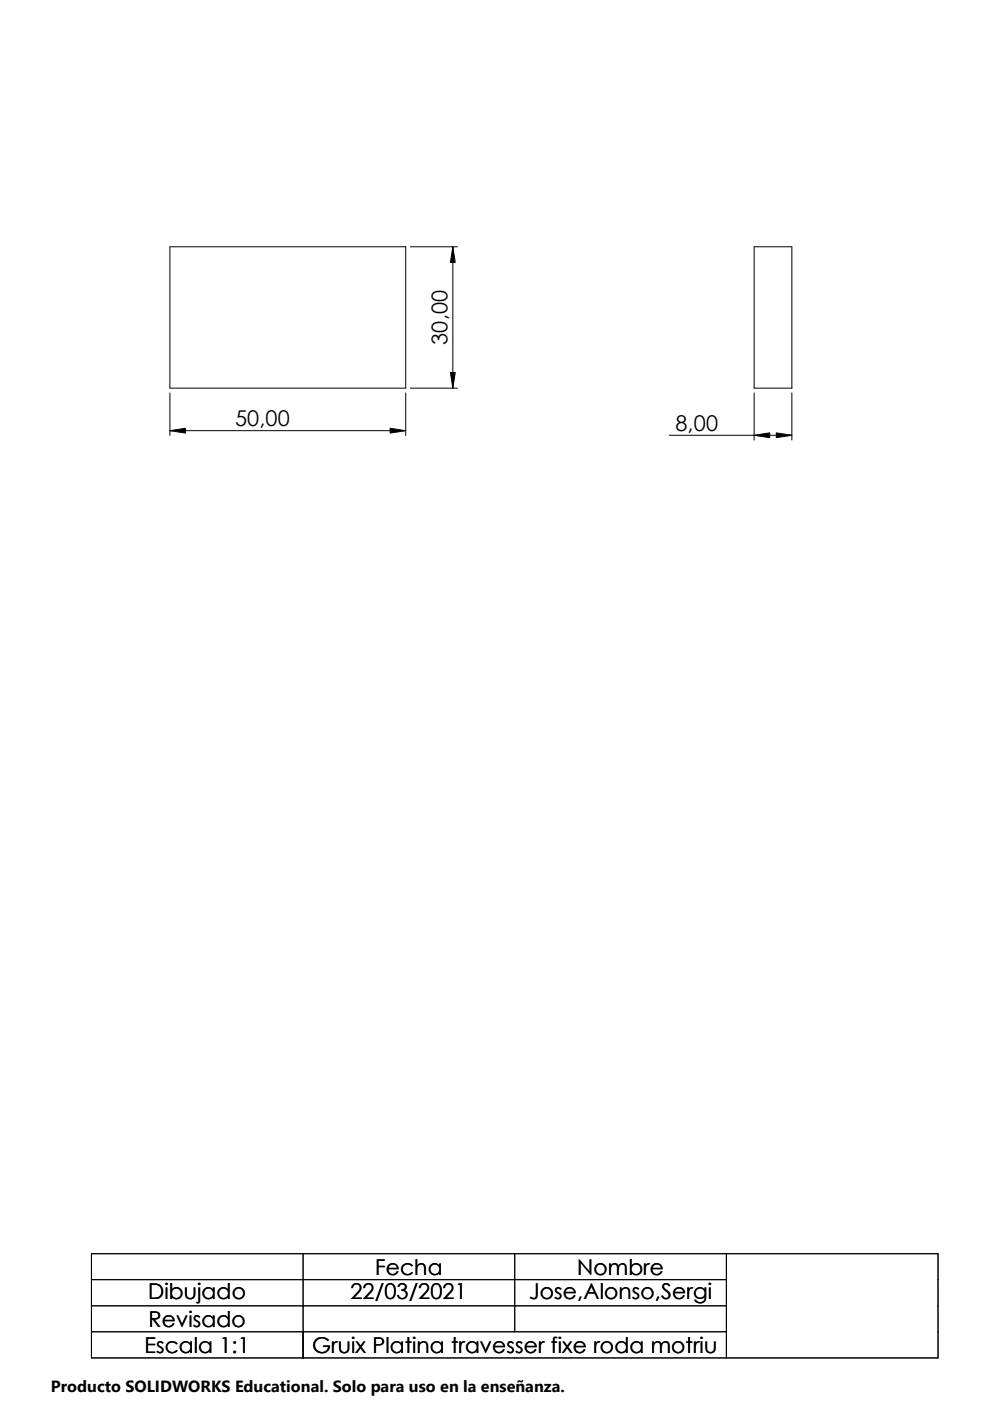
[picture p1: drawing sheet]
<svg xmlns="http://www.w3.org/2000/svg" width="210mm" height="297mm" viewBox="0 0 210 297" stroke-linecap="round" stroke-linejoin="round" font-family="sans-serif">
<defs><g id="words">
<g font-size="4.6">
<text x="94.9" y="73.1" transform="rotate(-90 94.9 73.1)">30,00</text>
<text x="49.8" y="90.4">50,00</text>
<text x="143.2" y="91.4">8,00</text>
<text x="31.4" y="275.4">Dibujado</text>
<text x="74.3" y="275.4">22/03/2021</text>
<text x="79.5" y="270.3">Fecha</text>
<text x="112.2" y="275.4">Jose,Alonso,Sergi</text>
<text x="122.3" y="270.3">Nombre</text>
<text x="31.5" y="281.4">Revisado</text>
<text x="30.6" y="286.9">Escala 1:1</text>
<text x="66.2" y="286.9">Gruix Platina travesser fixe roda motriu</text>
</g>
<text font-size="3.4" x="10.8" y="295.2">Producto SOLIDWORKS Educational. Solo para uso en la enseñanza.</text>
</g></defs>
<g fill="none" stroke="#000" stroke-width=".21">
<path d="M36 52.3h50v30h-50zM87 52.3h10M96 52.3l.5 3.3h-1zM96 52.3v30M159.9 52.3h8v30h-8zM95.5 79h1l-.5 3.3zM36 91.3l3.3-.5v1zM36 83.3v9M36 91.3h50M82.7 90.8l3.3 .5-3.3 .5zM86 83.3v9M87 82.3h10"/>
<path d="M141.9 92.3h26M159.9 92.3l3.3-.5v1zM159.9 83.3v10M164.6 91.8l3.3 .5-3.3 .5zM167.9 83.3v10M19.4 265.8h179.5v22.1h-179.5zM19.4 271.3h134.6M19.4 276.9h134.6M64.3 265.8v22.1M109.1 265.8v16.6M154 265.8v22.1M19.4 282.4h134.6"/>
</g>
<path d="M96 52.3l.5 3.3h-1zM36 91.3l3.3-.5v1zM82.7 90.8l3.3 .5-3.3 .5zM95.5 79h1l-.5 3.3zM159.9 92.3l3.3-.5v1zM164.6 91.8l3.3 .5-3.3 .5z" fill="#000"/>
<path d="M10.8 291.5h104.2v5.5h-104.2z" fill="#fff"/>
<use href="#words"/>
</svg>
